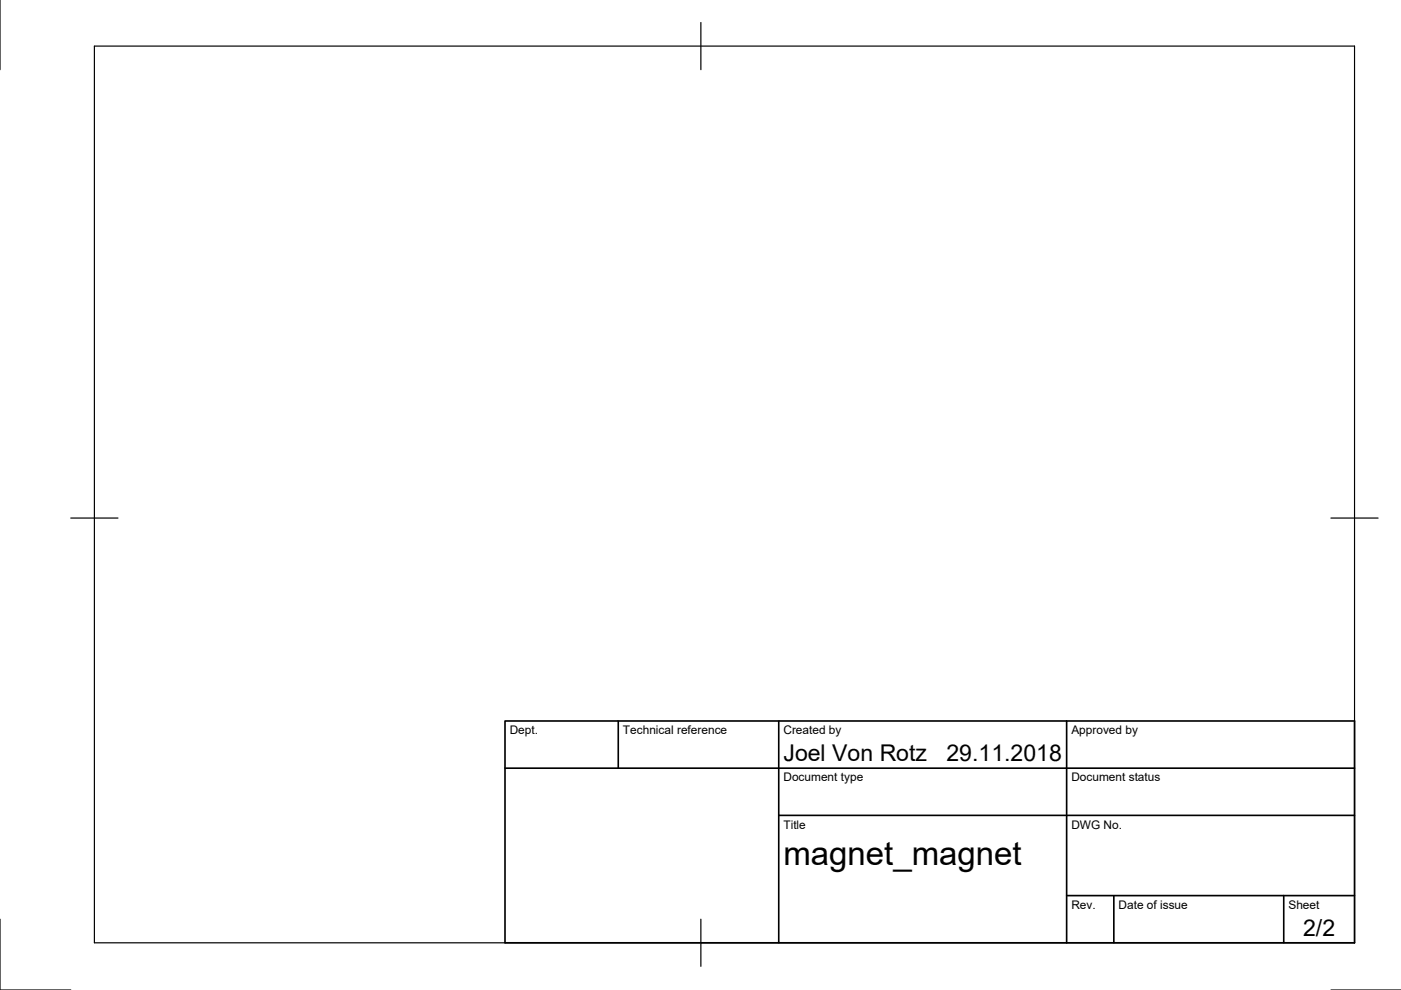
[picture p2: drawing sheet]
<svg xmlns="http://www.w3.org/2000/svg" width="297mm" height="210mm" viewBox="0 0 297 210" stroke-linecap="round" stroke-linejoin="round" font-family="sans-serif">
<defs><g id="words">
<text font-size="7" x="166.1" y="183.4">magnet_magnet</text>
<g font-size="4.9">
<text x="166.1" y="161.4">Joel Von Rotz</text>
<text x="200.7" y="161.4">29.11.2018</text>
<text x="276.3" y="198.5">2/2</text>
</g>
<g font-size="2.5">
<text x="108.1" y="155.7">Dept.</text>
<text x="132.1" y="155.7">Technical reference</text>
<text x="166.1" y="155.7">Created by</text>
<text x="227.1" y="155.7">Approved by</text>
<text x="166.1" y="165.7">Document type</text>
<text x="227.1" y="165.7">Document status</text>
<text x="166.1" y="175.7">Title</text>
<text x="227.1" y="175.7">DWG No.</text>
<text x="227.1" y="192.7">Rev.</text>
<text x="237.2" y="192.7">Date of issue</text>
<text x="273.2" y="192.7">Sheet</text>
</g>
</g></defs>
<!-- layer: TitleBlock -->
<path d="M107.1 152.9h180.1v47h-180.1zM131.1 152.9v10M165.1 152.9v47M226.1 152.9v47M107.1 162.9h180.1M165.1 172.9h122.1M226.1 189.9h61.1M236.2 189.9v10M272.2 189.9v10" fill="none" stroke="#000" stroke-width=".35"/>
<!-- layer: Border -->
<path d="M0 0v14.8M20 9.8h267.2v190.1h-267.2zM148.6 4.8v10M15 109.8h10M282.2 109.8h10M0 194.9v15h15M148.6 194.9v10M282.2 209.9h14.9" fill="none" stroke="#000" stroke-width=".25"/>
<use href="#words"/>
</svg>
